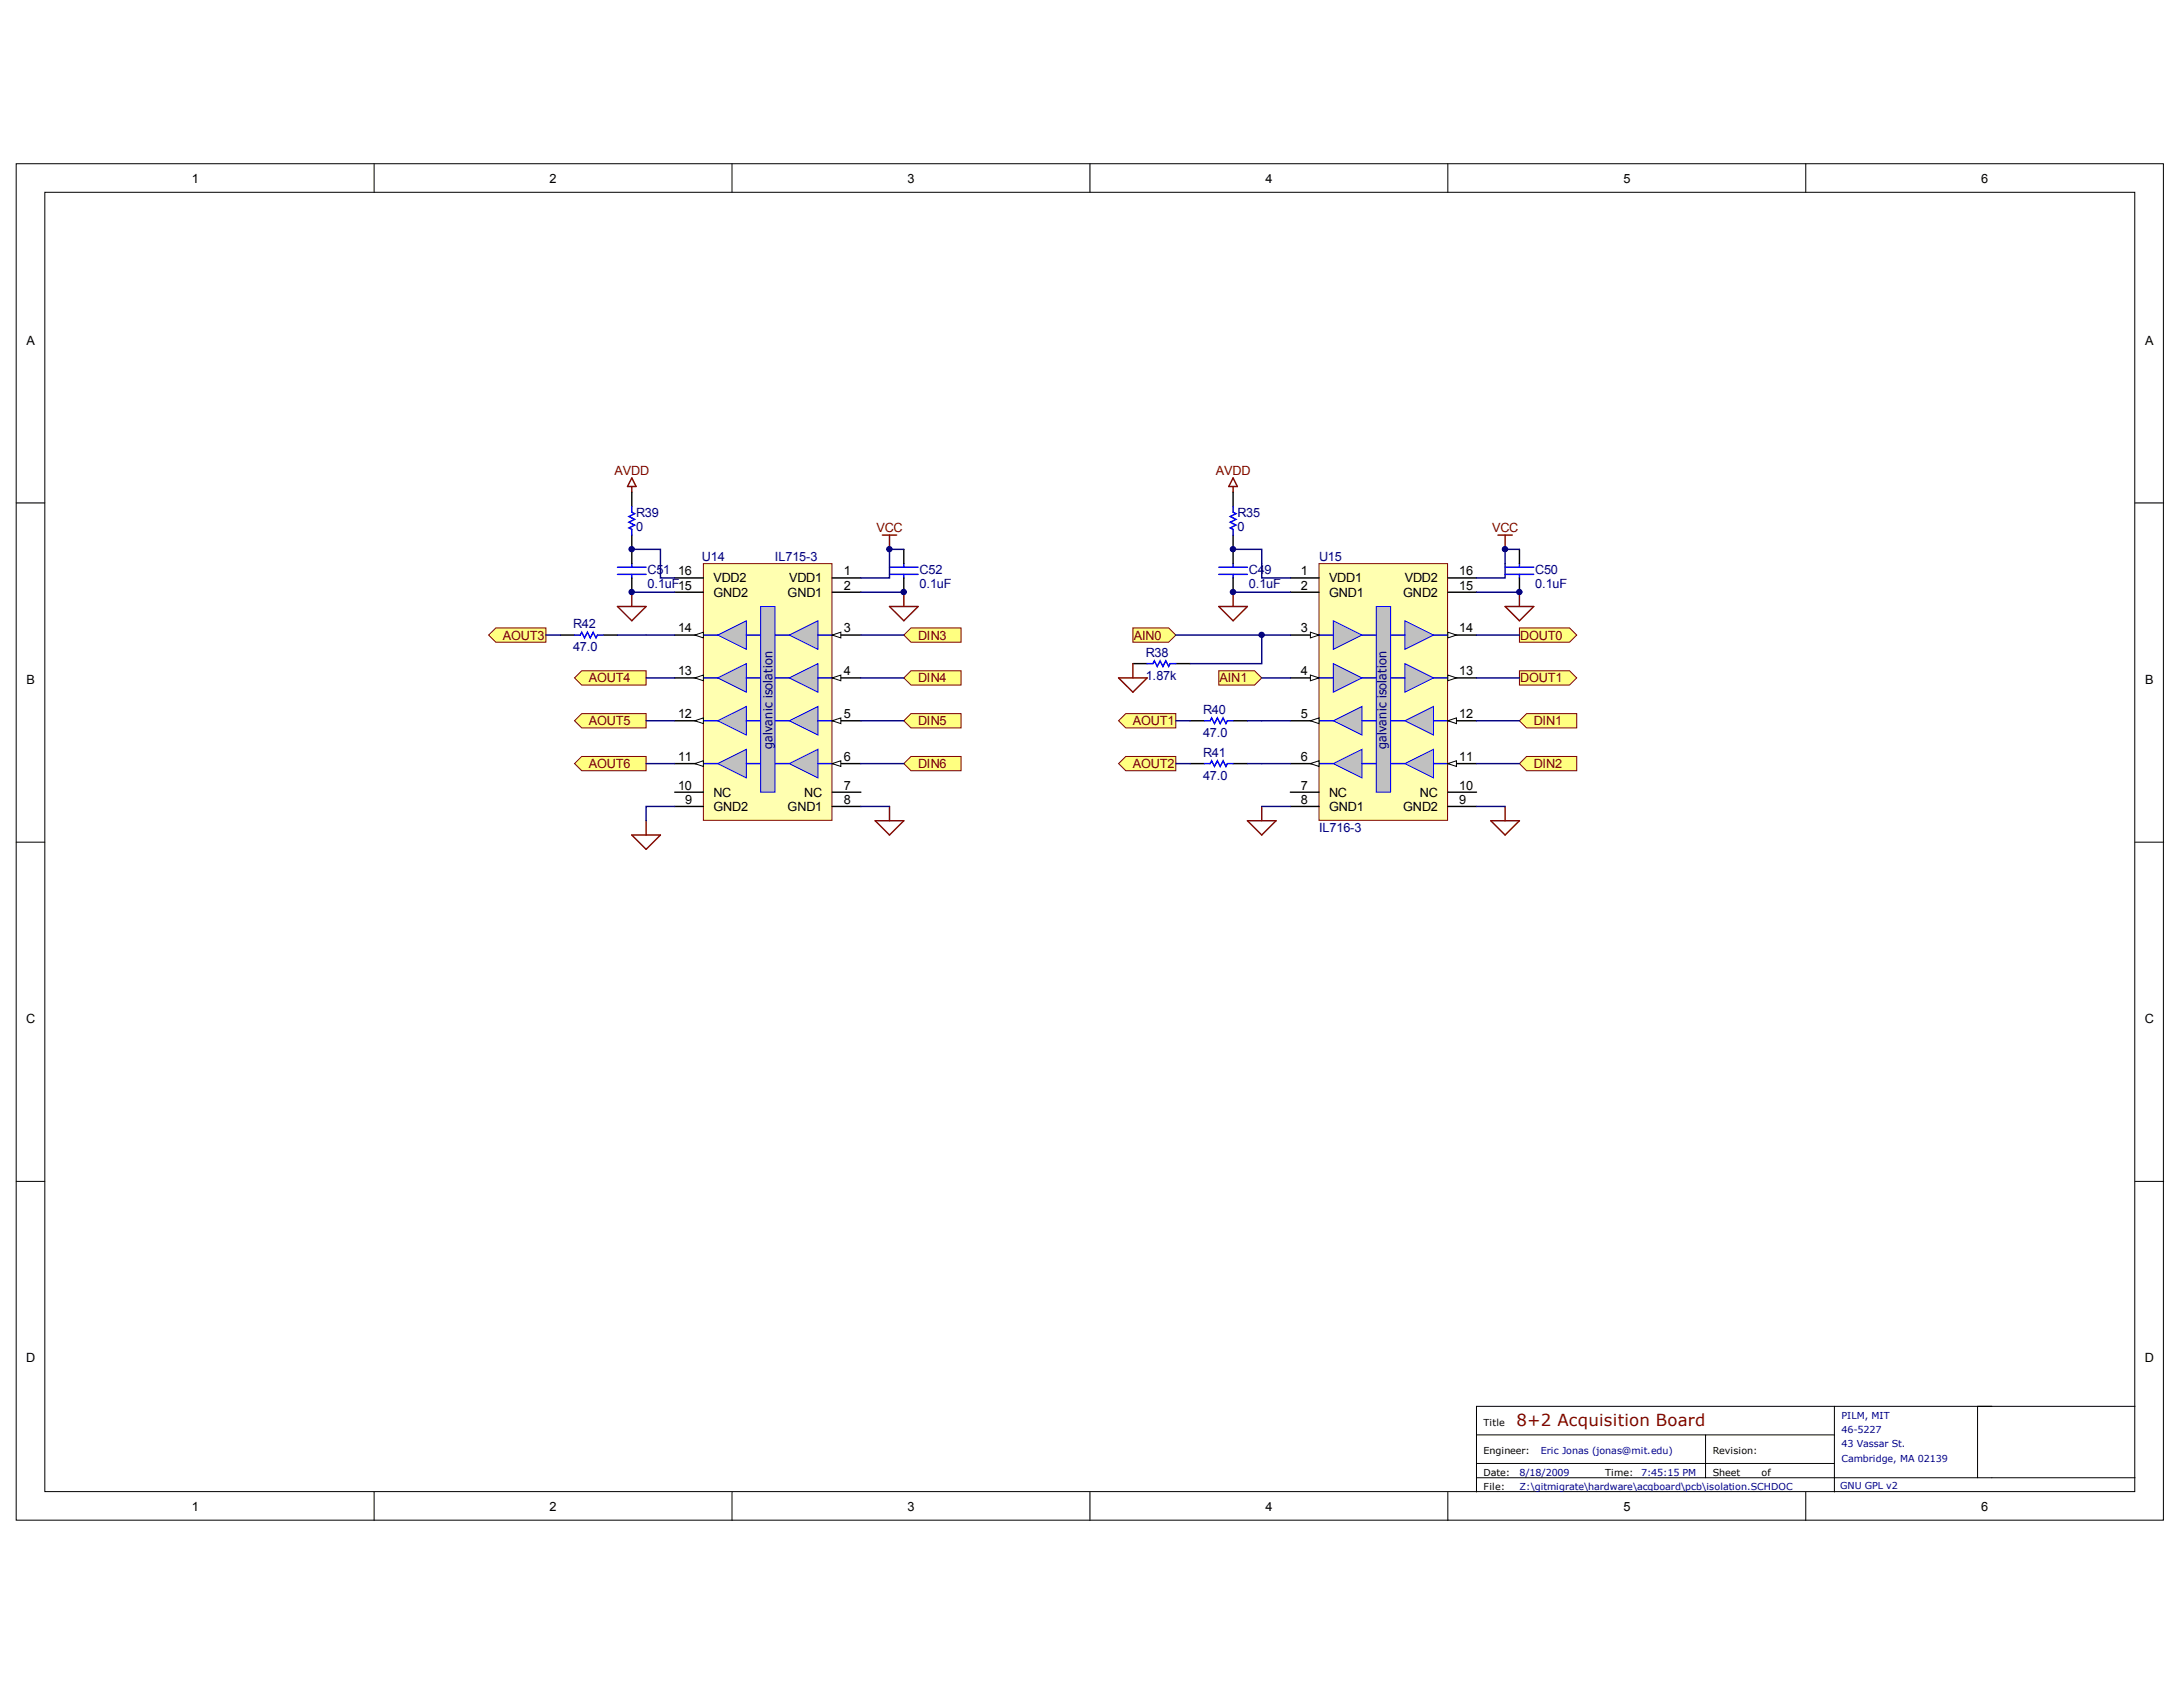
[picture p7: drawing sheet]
<svg xmlns="http://www.w3.org/2000/svg" width="279mm" height="216mm" viewBox="0 0 279 216" stroke-linecap="round" stroke-linejoin="round" font-family="sans-serif">
<defs><g id="words">
<text font-size="2.1" fill="#800000" x="193.9" y="182.2">8+2 Acquisition Board</text>
<g font-size="1.6">
<text x="24.5" y="23.3">1</text>
<text x="70.3" y="23.3">2</text>
<text x="116" y="23.3">3</text>
<text x="161.8" y="23.3">4</text>
<text x="207.5" y="23.3">5</text>
<text x="253.3" y="23.3">6</text>
<text x="3.4" y="44.1">A</text>
<text x="274.2" y="44.1">A</text>
<text x="86.7" y="73.5">16</text>
<text x="91.2" y="76.3">GND2</text>
<text x="91.2" y="74.5">VDD2</text>
<text x="100.7" y="76.3">GND1</text>
<text x="100.9" y="74.5">VDD1</text>
<text x="107.8" y="73.5">1</text>
<text x="107.8" y="75.4">2</text>
<text x="166.3" y="73.5">1</text>
<text x="166.3" y="75.4">2</text>
<text x="169.9" y="74.5">VDD1</text>
<text x="169.9" y="76.3">GND1</text>
<text x="179.4" y="76.3">GND2</text>
<text x="179.6" y="74.5">VDD2</text>
<text x="186.5" y="75.4">15</text>
<text x="186.5" y="73.5">16</text>
<text x="86.7" y="80.8">14</text>
<text x="107.8" y="80.8">3</text>
<text x="166.3" y="80.8">3</text>
<text x="186.5" y="80.8">14</text>
<text x="3.4" y="87.4">B</text>
<text x="86.7" y="86.3">13</text>
<text x="107.8" y="86.3">4</text>
<text x="166.3" y="86.3">4</text>
<text x="186.5" y="86.3">13</text>
<text x="274.2" y="87.4">B</text>
<text x="86.7" y="91.8">12</text>
<text x="107.8" y="91.8">5</text>
<text x="166.3" y="91.8">5</text>
<text x="186.5" y="91.8">12</text>
<text x="86.7" y="100.9">10</text>
<text x="86.7" y="97.3">11</text>
<text x="91.2" y="101.8">NC</text>
<text x="102.8" y="101.8">NC</text>
<text x="107.8" y="97.3">6</text>
<text x="107.8" y="100.9">7</text>
<text x="166.3" y="97.3">6</text>
<text x="166.3" y="100.9">7</text>
<text x="169.9" y="101.8">NC</text>
<text x="181.5" y="101.8">NC</text>
<text x="186.5" y="100.9">10</text>
<text x="186.5" y="97.3">11</text>
<text x="87.6" y="102.8">9</text>
<text x="91.2" y="103.7">GND2</text>
<text x="100.7" y="103.7">GND1</text>
<text x="107.8" y="102.8">8</text>
<text x="166.3" y="102.8">8</text>
<text x="169.9" y="103.7">GND1</text>
<text x="179.4" y="103.7">GND2</text>
<text x="186.5" y="102.8">9</text>
<text x="3.3" y="130.8">C</text>
<text x="274.2" y="130.8">C</text>
<text x="3.3" y="174.2">D</text>
<text x="274.2" y="174.2">D</text>
<text x="24.5" y="193.1">1</text>
<text x="70.3" y="193.1">2</text>
<text x="116" y="193.1">3</text>
<text x="161.8" y="193.1">4</text>
<text x="207.5" y="193.1">5</text>
<text x="253.3" y="193.1">6</text>
</g>
<g font-size="1.6" fill="#800000">
<text x="78.6" y="60.8">AVDD</text>
<text x="155.4" y="60.8">AVDD</text>
<text x="112" y="68.1">VCC</text>
<text x="190.7" y="68.1">VCC</text>
<text x="64.3" y="81.8">AOUT3</text>
<text x="117.4" y="81.8">DIN3</text>
<text x="144.9" y="81.8">AIN0</text>
<text x="194.3" y="81.8">DOUT0</text>
<text x="75.3" y="87.2">AOUT4</text>
<text x="117.4" y="87.2">DIN4</text>
<text x="155.9" y="87.2">AIN1</text>
<text x="194.3" y="87.2">DOUT1</text>
<text x="75.3" y="92.7">AOUT5</text>
<text x="117.4" y="92.7">DIN5</text>
<text x="144.8" y="92.7">AOUT1</text>
<text x="196.1" y="92.7">DIN1</text>
<text x="75.3" y="98.2">AOUT6</text>
<text x="117.4" y="98.2">DIN6</text>
<text x="144.8" y="98.2">AOUT2</text>
<text x="196.1" y="98.2">DIN2</text>
</g>
<g font-size="1.6" fill="#000080">
<text x="81.3" y="67.9">0</text>
<text x="81.3" y="66.1">R39</text>
<text x="89.7" y="71.7">U14</text>
<text x="99.1" y="71.7">IL715-3</text>
<text x="158.2" y="67.9">0</text>
<text x="158.2" y="66.1">R35</text>
<text x="168.6" y="71.7">U15</text>
<text x="82.8" y="75.2">0.1uF15</text>
<text x="82.8" y="73.4">C51</text>
<text x="117.5" y="75.2">0.1uF</text>
<text x="117.5" y="73.4">C52</text>
<text x="159.6" y="75.2">0.1uF</text>
<text x="159.6" y="73.4">C49</text>
<text x="196.2" y="75.2">0.1uF</text>
<text x="196.2" y="73.4">C50</text>
<text x="73.3" y="83.2">47.0</text>
<text x="73.3" y="80.3">R42</text>
<text x="146.5" y="83.9">R38</text>
<text x="146.5" y="86.9">1.87k</text>
<text x="98.8" y="95.8" transform="rotate(-90 98.8 95.8)">galvanic isolation</text>
<text x="153.8" y="94.2">47.0</text>
<text x="153.8" y="91.2">R40</text>
<text x="177.2" y="95.8" transform="rotate(-90 177.2 95.8)">galvanic isolation</text>
<text x="153.8" y="99.6">47.0</text>
<text x="153.8" y="96.7">R41</text>
<text x="168.6" y="106.4">IL716-3</text>
</g>
<g font-size="1.2">
<text x="189.7" y="182.3">Title</text>
<text x="189.7" y="185.9">Engineer:</text>
<text x="218.9" y="185.9">Revision:</text>
<text x="189.7" y="188.6">Date:</text>
<text x="189.7" y="190.5">File:</text>
<text x="205.2" y="188.6">Time:</text>
<text x="218.9" y="188.6">Sheet</text>
<text x="225.2" y="188.6">of</text>
</g>
<g font-size="1.2" fill="#000080">
<text x="197" y="185.9">Eric Jonas (jonas@mit.edu)</text>
<text x="235.4" y="181.3">PILM, MIT</text>
<text x="235.4" y="183.2">46-5227</text>
<text x="235.4" y="185">43 Vassar St.</text>
<text x="194.2" y="188.6">8/18/2009</text>
<text x="194.2" y="190.5">Z:\gitmigrate\hardware\acqboard\pcb\isolation.SCHDOC</text>
<text x="209.8" y="188.6">7:45:15 PM</text>
<text x="235.2" y="190.3">GNU GPL v2</text>
<text x="235.4" y="186.8">Cambridge, MA 02139</text>
</g>
</g></defs>
<g fill="#fff" stroke="#000" stroke-width=".13">
<path d="M2.1 20.9h274.4v173.4h-274.4z"/>
<path d="M5.7 24.6h267.2v166.1h-267.2z"/>
</g>
<g fill="none" stroke="#000" stroke-width=".13">
<path d="M47.8 20.9v3.7M93.6 20.9v3.7M139.3 20.9v3.7M185.1 20.9v3.7M230.8 20.9v3.7M2.1 64.3h3.6M272.9 64.3h3.7M2.1 107.7h3.6M272.9 107.7h3.7M2.1 151h3.6M272.9 151h3.7M234.5 179.8v10.9"/>
<path d="M254.6 179.8h-65.9v10.9M272.9 179.8h-20.1v9.1M47.8 190.7v3.7M93.6 190.7v3.7M139.3 190.7v3.7M185.1 190.7v3.7M188.7 183.4h45.8M188.7 188.9h84.2M188.7 187.1h45.8M218 183.4v5.5M230.8 190.7v3.7"/>
</g>
<path d="M89.9 72h16.4v32.9h-16.4z" fill="#ffffb0" stroke="#800000" stroke-width=".13"/>
<path d="M100.9 81.2l3.7-1.8v3.6z" fill="#c0c0c0" stroke="#00f" stroke-width=".13"/>
<path d="M99.1 81.2h1.8M104.6 81.2h1.8" fill="none" stroke="#00f" stroke-width=".18"/>
<path d="M91.7 81.2l3.7-1.8v3.6z" fill="#c0c0c0" stroke="#00f" stroke-width=".13"/>
<path d="M89.9 81.2h1.8M95.4 81.2h1.8" fill="none" stroke="#00f" stroke-width=".18"/>
<path d="M100.9 86.7l3.7-1.9v3.7z" fill="#c0c0c0" stroke="#00f" stroke-width=".13"/>
<path d="M99.1 86.7h1.8M104.6 86.7h1.8" fill="none" stroke="#00f" stroke-width=".18"/>
<path d="M91.7 86.7l3.7-1.9v3.7z" fill="#c0c0c0" stroke="#00f" stroke-width=".13"/>
<path d="M89.9 86.7h1.8M95.4 86.7h1.8" fill="none" stroke="#00f" stroke-width=".18"/>
<path d="M100.9 92.1l3.7-1.8v3.7z" fill="#c0c0c0" stroke="#00f" stroke-width=".13"/>
<path d="M99.1 92.1h1.8M104.6 92.1h1.8" fill="none" stroke="#00f" stroke-width=".18"/>
<path d="M91.7 92.1l3.7-1.8v3.7z" fill="#c0c0c0" stroke="#00f" stroke-width=".13"/>
<path d="M89.9 92.1h1.8M95.4 92.1h1.8" fill="none" stroke="#00f" stroke-width=".18"/>
<path d="M100.9 97.6l3.7-1.8v3.6z" fill="#c0c0c0" stroke="#00f" stroke-width=".13"/>
<path d="M99.1 97.6h1.8M104.6 97.6h1.8" fill="none" stroke="#00f" stroke-width=".18"/>
<path d="M91.7 97.6l3.7-1.8v3.6z" fill="#c0c0c0" stroke="#00f" stroke-width=".13"/>
<path d="M89.9 97.6h1.8M95.4 97.6h1.8" fill="none" stroke="#00f" stroke-width=".18"/>
<path d="M97.2 77.5h1.9v23.8h-1.9z" fill-rule="evenodd" fill="#c0c0c0" stroke="#00f" stroke-width=".13"/>
<path d="M86.3 73.9h3.6M86.3 75.7h3.6M106.4 73.9h3.6M106.4 75.7h3.6M106.4 81.2h3.6M86.3 103.1h3.6M106.4 103.1h3.6" fill="none" stroke="#000" stroke-width=".18"/>
<path d="M106.4 81.2l1.1-.4v.7z" fill="#fff" stroke="#000" stroke-width=".13"/>
<path d="M106.4 86.7h3.6" fill="none" stroke="#000" stroke-width=".18"/>
<path d="M106.4 86.7l1.1-.4v.7z" fill="#fff" stroke="#000" stroke-width=".13"/>
<path d="M106.4 92.1h3.6" fill="none" stroke="#000" stroke-width=".18"/>
<path d="M106.4 92.1l1.1-.3v.7z" fill="#fff" stroke="#000" stroke-width=".13"/>
<path d="M106.4 97.6h3.6" fill="none" stroke="#000" stroke-width=".18"/>
<path d="M106.4 97.6l1.1-.4v.8z" fill="#fff" stroke="#000" stroke-width=".13"/>
<path d="M86.3 97.6h3.6M86.3 101.3h3.6M106.4 101.3h3.6" fill="none" stroke="#000" stroke-width=".18"/>
<path d="M88.8 97.6l1.1-.4v.8z" fill="#fff" stroke="#000" stroke-width=".13"/>
<path d="M86.3 92.1h3.6" fill="none" stroke="#000" stroke-width=".18"/>
<path d="M88.8 92.1l1.1-.3v.7z" fill="#fff" stroke="#000" stroke-width=".13"/>
<path d="M86.3 86.7h3.6" fill="none" stroke="#000" stroke-width=".18"/>
<path d="M88.8 86.7l1.1-.4v.7z" fill="#fff" stroke="#000" stroke-width=".13"/>
<path d="M86.3 81.2h3.6" fill="none" stroke="#000" stroke-width=".18"/>
<path d="M88.8 81.2l1.1-.4v.7z" fill="#fff" stroke="#000" stroke-width=".13"/>
<path d="M168.6 72h16.4v32.9h-16.4z" fill="#ffffb0" stroke="#800000" stroke-width=".13"/>
<path d="M170.4 79.4l3.7 1.8-3.7 1.8z" fill="#c0c0c0" stroke="#00f" stroke-width=".13"/>
<path d="M168.6 81.2h1.8M174.1 81.2h1.8" fill="none" stroke="#00f" stroke-width=".18"/>
<path d="M179.6 79.4l3.6 1.8-3.6 1.8z" fill="#c0c0c0" stroke="#00f" stroke-width=".13"/>
<path d="M177.8 81.2h1.8M183.2 81.2h1.9" fill="none" stroke="#00f" stroke-width=".18"/>
<path d="M170.4 84.8l3.7 1.9-3.7 1.8z" fill="#c0c0c0" stroke="#00f" stroke-width=".13"/>
<path d="M168.6 86.7h1.8M174.1 86.7h1.8" fill="none" stroke="#00f" stroke-width=".18"/>
<path d="M179.6 84.8l3.6 1.9-3.6 1.8z" fill="#c0c0c0" stroke="#00f" stroke-width=".13"/>
<path d="M177.8 86.7h1.8M183.2 86.7h1.9" fill="none" stroke="#00f" stroke-width=".18"/>
<path d="M170.4 92.1l3.7-1.8v3.7z" fill="#c0c0c0" stroke="#00f" stroke-width=".13"/>
<path d="M168.6 92.1h1.8M174.1 92.1h1.8" fill="none" stroke="#00f" stroke-width=".18"/>
<path d="M179.6 92.1l3.6-1.8v3.7z" fill="#c0c0c0" stroke="#00f" stroke-width=".13"/>
<path d="M177.8 92.1h1.8M183.2 92.1h1.9" fill="none" stroke="#00f" stroke-width=".18"/>
<path d="M170.4 97.6l3.7-1.8v3.6z" fill="#c0c0c0" stroke="#00f" stroke-width=".13"/>
<path d="M168.6 97.6h1.8M174.1 97.6h1.8" fill="none" stroke="#00f" stroke-width=".18"/>
<path d="M179.6 97.6l3.6-1.8v3.6z" fill="#c0c0c0" stroke="#00f" stroke-width=".13"/>
<path d="M177.8 97.6h1.8M183.2 97.6h1.9" fill="none" stroke="#00f" stroke-width=".18"/>
<path d="M175.9 77.5h1.9v23.8h-1.9z" fill-rule="evenodd" fill="#c0c0c0" stroke="#00f" stroke-width=".13"/>
<path d="M164.9 73.9h3.7M164.9 75.7h3.7M185.1 73.9h3.6M185.1 75.7h3.6M164.9 81.2h3.7M164.9 103.1h3.7M185.1 103.1h3.6" fill="none" stroke="#000" stroke-width=".18"/>
<path d="M167.5 80.8l1.1 .4-1.1 .3z" fill="#fff" stroke="#000" stroke-width=".13"/>
<path d="M164.9 86.7h3.7" fill="none" stroke="#000" stroke-width=".18"/>
<path d="M167.5 86.3l1.1 .4-1.1 .3z" fill="#fff" stroke="#000" stroke-width=".13"/>
<path d="M164.9 92.1h3.7" fill="none" stroke="#000" stroke-width=".18"/>
<path d="M167.5 92.1l1.1-.3v.7z" fill="#fff" stroke="#000" stroke-width=".13"/>
<path d="M164.9 97.6h3.7" fill="none" stroke="#000" stroke-width=".18"/>
<path d="M167.5 97.6l1.1-.4v.8z" fill="#fff" stroke="#000" stroke-width=".13"/>
<path d="M185.1 97.6h3.6M164.9 101.3h3.7M185.1 101.3h3.6" fill="none" stroke="#000" stroke-width=".18"/>
<path d="M185.1 97.6l1.1-.4v.8z" fill="#fff" stroke="#000" stroke-width=".13"/>
<path d="M185.1 92.1h3.6" fill="none" stroke="#000" stroke-width=".18"/>
<path d="M185.1 92.1l1.1-.3v.7z" fill="#fff" stroke="#000" stroke-width=".13"/>
<path d="M185.1 86.7h3.6" fill="none" stroke="#000" stroke-width=".18"/>
<path d="M185.1 86.3l1.1 .4-1.1 .3z" fill="#fff" stroke="#000" stroke-width=".13"/>
<path d="M185.1 81.2h3.6" fill="none" stroke="#000" stroke-width=".18"/>
<path d="M185.1 80.8l1.1 .4-1.1 .3z" fill="#fff" stroke="#000" stroke-width=".13"/>
<path d="M112.8 68.4h1.8M113.7 68.4v1.8M191.5 68.4h1.8M192.4 68.4v1.8M80.8 106.7h3.6l-1.8 1.9zM82.6 104.9v1.8M111.9 104.9h3.6l-1.8 1.8zM113.7 103.1v1.8M159.5 104.9h3.6l-1.8 1.8zM161.3 103.1v1.8M190.6 104.9h3.6l-1.8 1.8zM192.4 103.1v1.8" fill="none" stroke="#800000" stroke-width=".18"/>
<path d="M161.3 72v1.9h3.6M192.4 72v1.9h-3.7M86.3 103.1h-3.7v1.8M110 103.1h3.7M161.3 103.1h3.6M188.7 103.1h3.7" fill="none" stroke="#000080" stroke-width=".18"/>
<g fill="#ffff80" stroke="#800000" stroke-width=".13">
<path d="M144.8 80.3h4.6l.9 .9-.9 .9h-4.6z" fill-rule="evenodd"/>
<path d="M155.8 85.7h4.6l.9 1-.9 .9h-4.6z" fill-rule="evenodd"/>
<path d="M194.2 80.3h6.4l.9 .9-.9 .9h-6.4z" fill-rule="evenodd"/>
<path d="M194.2 85.7h6.4l.9 1-.9 .9h-6.4z" fill-rule="evenodd"/>
<path d="M143 92.1l.9-.9h6.4v1.8h-6.4z" fill-rule="evenodd"/>
<path d="M143 97.6l.9-.9h6.4v1.8h-6.4z" fill-rule="evenodd"/>
<path d="M62.5 81.2l.9-.9h6.4v1.8h-6.4z" fill-rule="evenodd"/>
<path d="M73.4 86.7l1-1h8.2v1.9h-8.2z" fill-rule="evenodd"/>
<path d="M73.4 92.1l1-.9h8.2v1.8h-8.2z" fill-rule="evenodd"/>
<path d="M73.4 97.6l1-.9h8.2v1.8h-8.2z" fill-rule="evenodd"/>
<path d="M194.2 92.1l.9-.9h6.4v1.8h-6.4z" fill-rule="evenodd"/>
<path d="M194.2 97.6l.9-.9h6.4v1.8h-6.4z" fill-rule="evenodd"/>
<path d="M115.5 81.2l.9-.9h6.5v1.8h-6.5z" fill-rule="evenodd"/>
<path d="M115.5 86.7l.9-1h6.5v1.9h-6.5z" fill-rule="evenodd"/>
<path d="M115.5 92.1l.9-.9h6.5v1.8h-6.5z" fill-rule="evenodd"/>
<path d="M115.5 97.6l.9-.9h6.5v1.8h-6.5z" fill-rule="evenodd"/>
</g>
<g fill="none" stroke="#800000" stroke-width=".18">
<path d="M78.9 77.5h3.7l-1.8 1.9zM80.8 62.2v.7M80.8 75.7v1.8M80.8 61.1l.5 1.1h-1.1zM113.7 77.5h3.7l-1.9 1.9zM115.5 75.7v1.8M155.8 77.5h3.7l-1.9 1.9zM157.6 62.2v.7M157.6 75.7v1.8M157.6 61.1l.6 1.1h-1.1zM192.4 77.5h3.7l-1.9 1.9zM194.2 75.7v1.8"/>
<path d="M143 86.7h3.6l-1.8 1.8zM144.8 84.8v1.9"/>
</g>
<g fill="none" stroke="#000080" stroke-width=".18">
<path d="M80.8 70.2h3.6v3.7h1.9M80.8 75.7h5.5M110 75.7h5.5M115.5 70.2h-1.8v3.7h-3.7M157.6 70.2h3.7v1.8M157.6 75.7h7.3M188.7 75.7h5.5M194.2 70.2h-1.8v1.8M69.8 81.2h1.8M78.9 81.2h7.4M82.6 86.7h3.7M82.6 92.1h3.7"/>
<path d="M82.6 97.6h3.7M110 81.2h5.5M110 86.7h5.5M110 92.1h5.5M110 97.6h5.5M150.3 81.2h11v3.6h-9.2M150.3 92.1h1.8M150.3 97.6h1.8M159.5 92.1h5.4M159.5 97.6h5.4M161.3 81.2h3.6M161.3 86.7h3.6"/>
<path d="M188.7 81.2h5.5M188.7 86.7h5.5M188.7 92.1h5.5M188.7 97.6h5.5"/>
</g>
<g fill="none" stroke="#00f" stroke-width=".18">
<path d="M78.9 73.4h3.7M78.9 72.5h3.7M80.8 64.7v.8l.3 .2-.7 .3 .7 .4-.7 .4 .7 .3-.7 .4 .4 .2v.7M80.8 72v.5M80.8 73.4v.5M113.7 73.4h3.7M113.7 72.5h3.7M115.5 72v.5M115.5 73.4v.5M155.8 73.4h3.7M155.8 72.5h3.7M157.6 64.7v.8l.4 .2-.7 .3 .7 .4-.7 .4 .7 .3-.7 .4 .3 .2v.7"/>
<path d="M157.6 72v.5M157.6 73.4v.5M192.4 73.4h3.7M192.4 72.5h3.7M194.2 72v.5M194.2 73.4v.5M73.4 81.2h.8l.2-.4 .3 .7 .4-.7 .4 .7 .3-.7 .4 .7 .2-.3h.7M146.6 84.8h.8l.2-.3 .3 .7 .4-.7 .4 .7 .3-.7 .4 .7 .2-.4h.7M154 92.1h.7l.2-.3 .3 .7 .4-.7 .4 .7 .3-.7 .4 .7 .2-.4h.7M154 97.6h.7l.2-.4 .3 .8 .4-.8 .4 .8 .3-.8 .4 .8 .2-.4h.7"/>
</g>
<g fill="none" stroke="#000" stroke-width=".18">
<path d="M80.8 62.9v1.8M80.8 68.4v3.6M80.8 73.9v1.8M115.5 70.2v1.8M115.5 73.9v1.8M157.6 62.9v1.8M157.6 68.4v3.6M157.6 73.9v1.8M194.2 70.2v1.8M194.2 73.9v1.8M71.6 81.2h1.8M77.1 81.2h1.8"/>
<path d="M144.8 84.8h1.8M150.3 84.8h1.8M152.1 92.1h1.9M152.1 97.6h1.9M157.6 92.1h1.9M157.6 97.6h1.9"/>
</g>
<g fill="#000080" stroke="#000080" stroke-width=".13">
<circle cx="80.7" cy="75.7" r=".34"/>
<circle cx="80.7" cy="70.2" r=".34"/>
<circle cx="113.7" cy="70.2" r=".34"/>
<circle cx="115.5" cy="75.7" r=".34"/>
<circle cx="157.6" cy="75.7" r=".34"/>
<circle cx="157.6" cy="70.2" r=".34"/>
<circle cx="161.3" cy="81.2" r=".34"/>
<circle cx="192.4" cy="70.2" r=".34"/>
<circle cx="194.2" cy="75.7" r=".34"/>
</g>
<use href="#words"/>
</svg>
